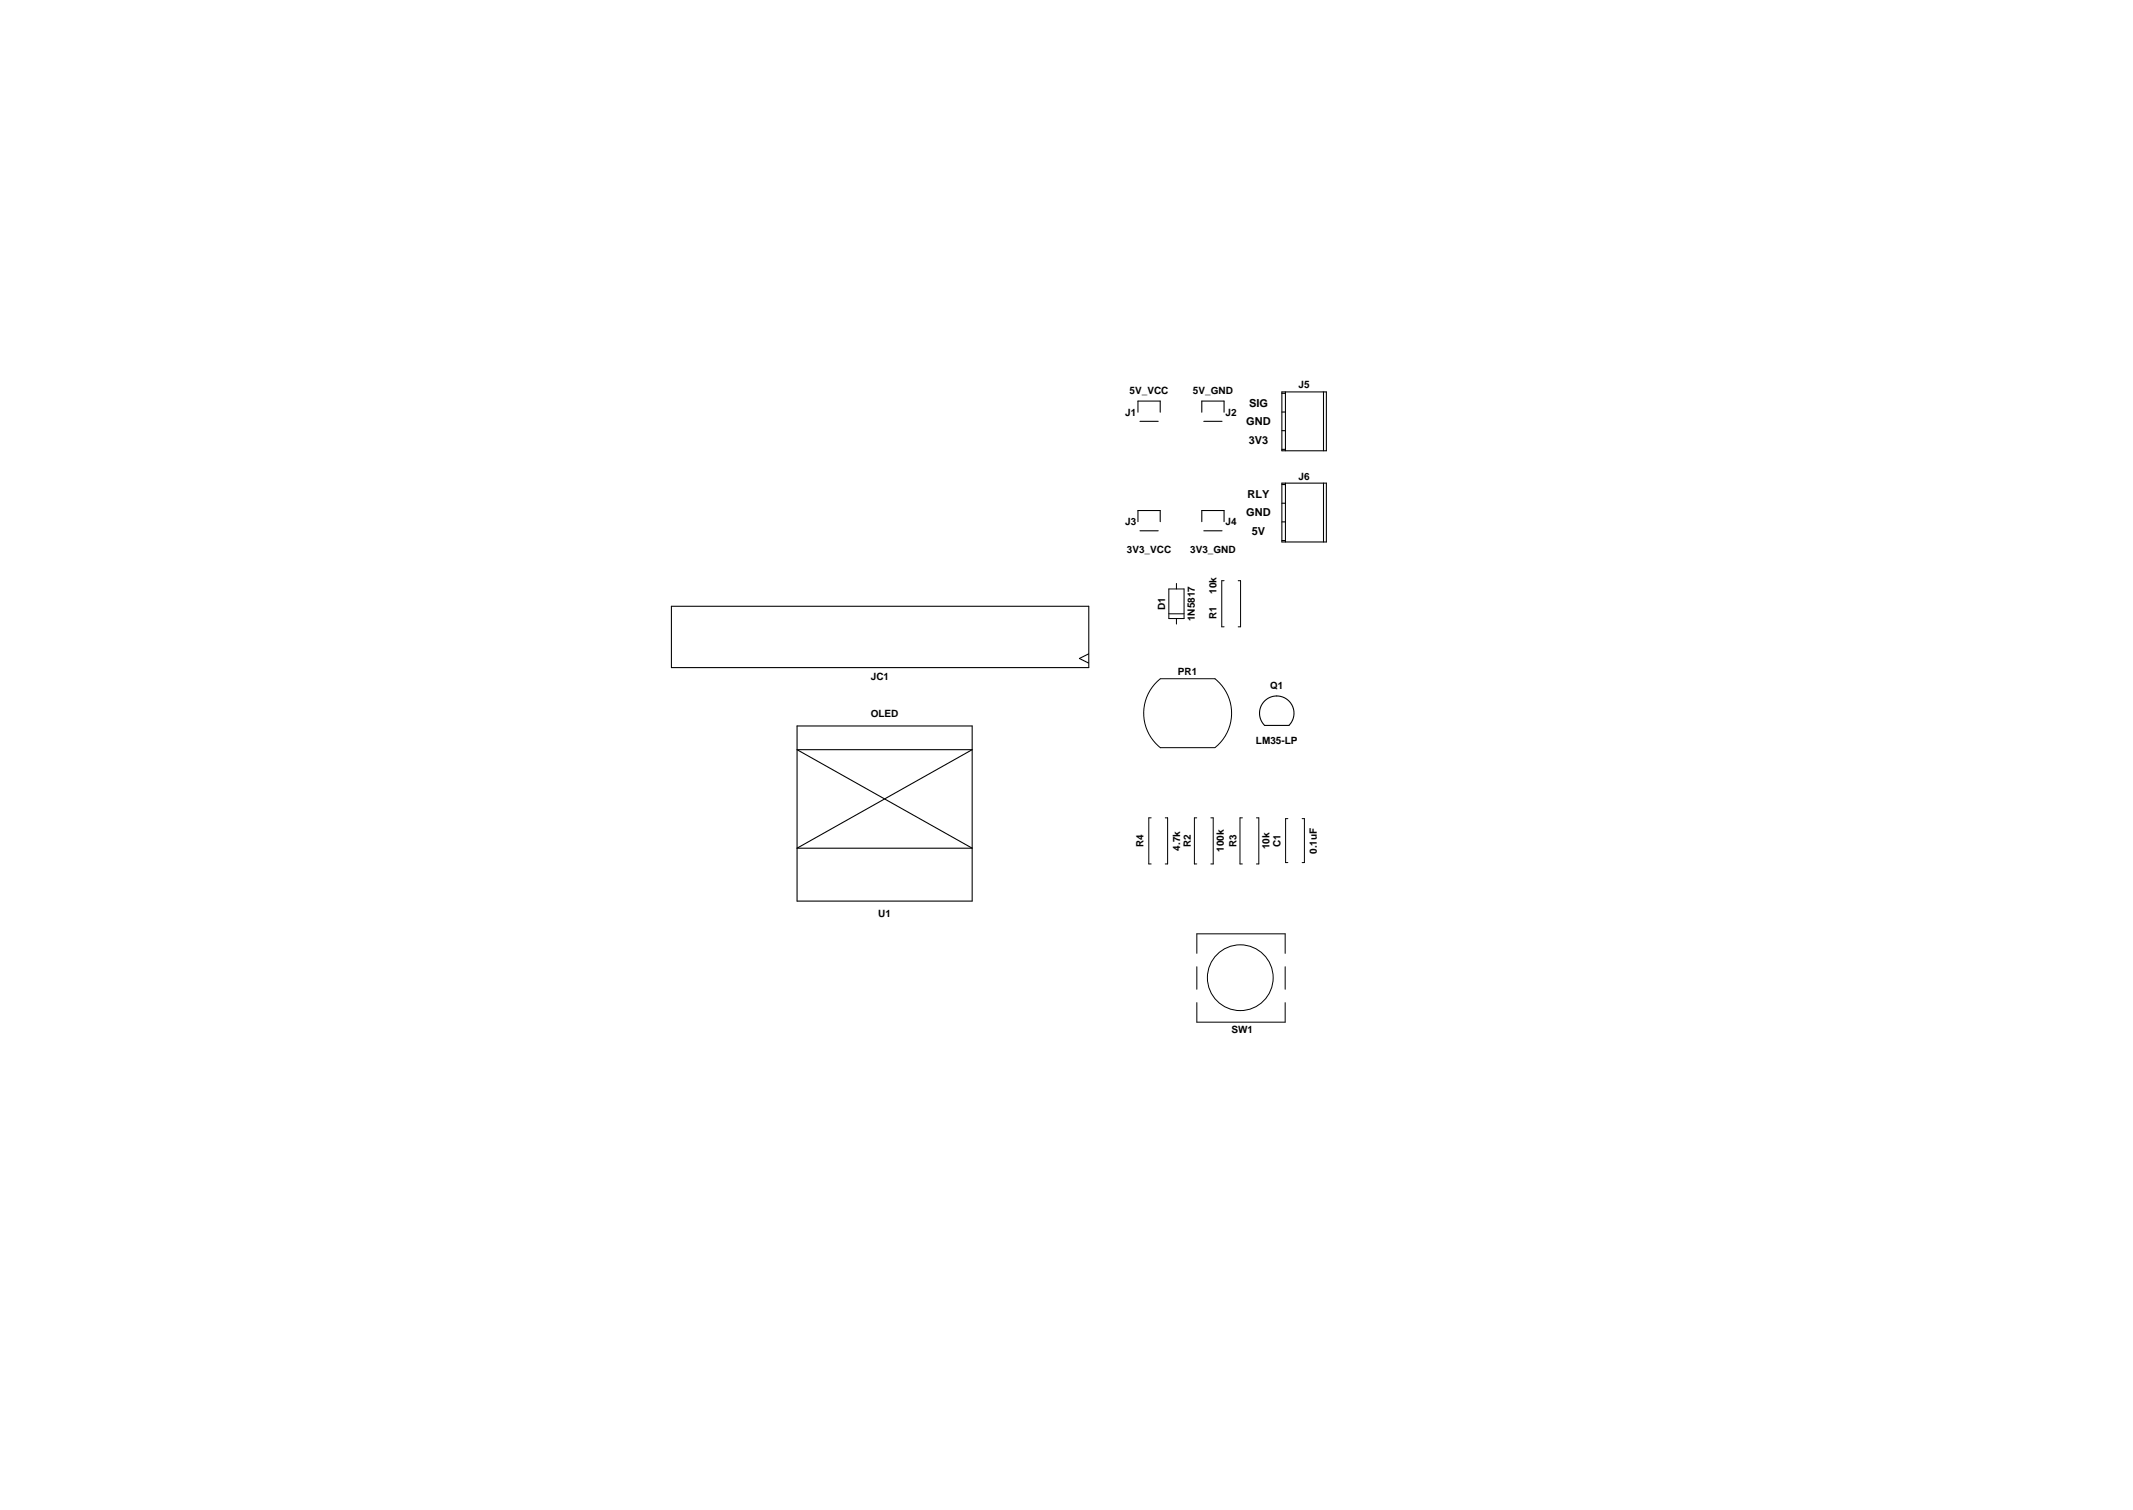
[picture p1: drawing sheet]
<svg xmlns="http://www.w3.org/2000/svg" width="297mm" height="210mm" viewBox="0 0 297 210" stroke-linecap="round" stroke-linejoin="round" font-family="sans-serif">
<defs><g id="words">
<g font-size="1.5">
<text x="173.6" y="59.2">GND</text>
<text x="173.9" y="56.7">SIG</text>
<text x="173.9" y="61.8">3V3</text>
<text x="173.6" y="71.9">GND</text>
<text x="173.7" y="69.4">RLY</text>
<text x="174.3" y="74.5">5V</text>
</g>
<g font-size="1.4">
<text x="156.7" y="57.9">J1</text>
<text x="157.3" y="54.8">5V_VCC</text>
<text x="166.1" y="54.8">5V_GND</text>
<text x="170.7" y="57.9">J2</text>
<text x="180.8" y="54.1">J5</text>
<text x="180.8" y="66.8">J6</text>
<text x="156.7" y="73.1">J3</text>
<text x="156.9" y="76.9">3V3_VCC</text>
<text x="165.7" y="76.9">3V3_GND</text>
<text x="170.7" y="73.1">J4</text>
<text x="169.4" y="82.7" transform="rotate(-90 169.4 82.7)">10k</text>
<text x="162.3" y="85" transform="rotate(-90 162.3 85)">D1</text>
<text x="166.4" y="86.5" transform="rotate(-90 166.4 86.5)">1N5817</text>
<text x="169.4" y="86.2" transform="rotate(-90 169.4 86.2)">R1</text>
<text x="121.3" y="94.7">JC1</text>
<text x="164" y="94">PR1</text>
<text x="176.9" y="96">Q1</text>
<text x="121.3" y="99.8">OLED</text>
<text x="174.9" y="103.6">LM35-LP</text>
<text x="159.3" y="118" transform="rotate(-90 159.3 118)">R4</text>
<text x="164.3" y="118.4" transform="rotate(-90 164.3 118.4)">4.7k</text>
<text x="165.8" y="118" transform="rotate(-90 165.8 118)">R2</text>
<text x="170.4" y="118.6" transform="rotate(-90 170.4 118.6)">100k</text>
<text x="172.2" y="118" transform="rotate(-90 172.2 118)">R3</text>
<text x="176.8" y="118.2" transform="rotate(-90 176.8 118.2)">10k</text>
<text x="178.3" y="118" transform="rotate(-90 178.3 118)">C1</text>
<text x="183.4" y="118.9" transform="rotate(-90 183.4 118.9)">0.1uF</text>
<text x="122.3" y="127.7">U1</text>
<text x="171.5" y="143.8">SW1</text>
</g>
</g></defs>
<g fill="none" stroke="#000" stroke-width=".15">
<path d="M158.5 57.4v-1.6h3.1v1.6M158.7 58.7h2.6M167.4 57.4v-1.6h3.1v1.6M167.6 58.7h2.6M178.5 54.6h6.2v8.2h-6.2zM178.5 60h.5M178.5 54.8h.5M178.5 57.4h.5M179 54.6v8.2M184.3 54.6v8.2M158.5 72.6v-1.5h3.1v1.5M158.7 73.9h2.6"/>
<path d="M167.4 72.6v-1.5h3.1v1.5M167.6 73.9h2.6M178.5 67.3h6.2v8.2h-6.2zM178.5 62.6h.5M178.5 72.7h.5M178.5 67.5h.5M178.5 75.3h.5M178.5 70.1h.5M179 67.3v8.2M184.3 67.3v8.2M93.5 84.4h58.1v8.6h-58.1zM151.6 91.1l-1.3 .6 1.3 .6"/>
<path d="M176.1 97.6a2.4 2.4 0 0 1 3.4 0 2.4 2.4 0 0 1 0 3.4h-3.4a2.4 2.4 0 0 1 0-3.4zM111 104.4h24.4l-24.4 13.7h24.4zM111 101.1h24.4v24.4h-24.4z"/>
</g>
<g fill="none" stroke="#000" stroke-width=".14">
<path d="M161.2 94.9l.4-.4h7.6a6.1 6.1 0 0 1 0 9.6h-7.6a6.1 6.1 0 0 1-.4-9.2zM162.8 82h2.1v4.1h-2.1zM162.8 85.5h2.1M163.8 81.2v.8M163.8 86.1v.8M170.5 80.9h-.4v6.4h.4M172.4 80.9h.4v6.4h-.4M160.3 113.9h-.3v6.4h.3M162.3 113.9h.3v6.4h-.3M166.7 113.9h-.4v6.4h.4M168.6 113.9h.3v6.4h-.3M173 113.9h-.3v6.4h.3"/>
<path d="M175 113.9h.3v6.4h-.3M179.3 114h-.3v6.1h.3M181.3 114h.3v6.1h-.3M166.7 139.6v2.7h12.3v-2.7M166.7 132.7v-2.7h12.3v2.7M166.7 134.6v3.1M179 134.6v3.1"/>
<circle cx="172.7" cy="136.1" r="4.6"/>
</g>
<use href="#words"/>
</svg>
